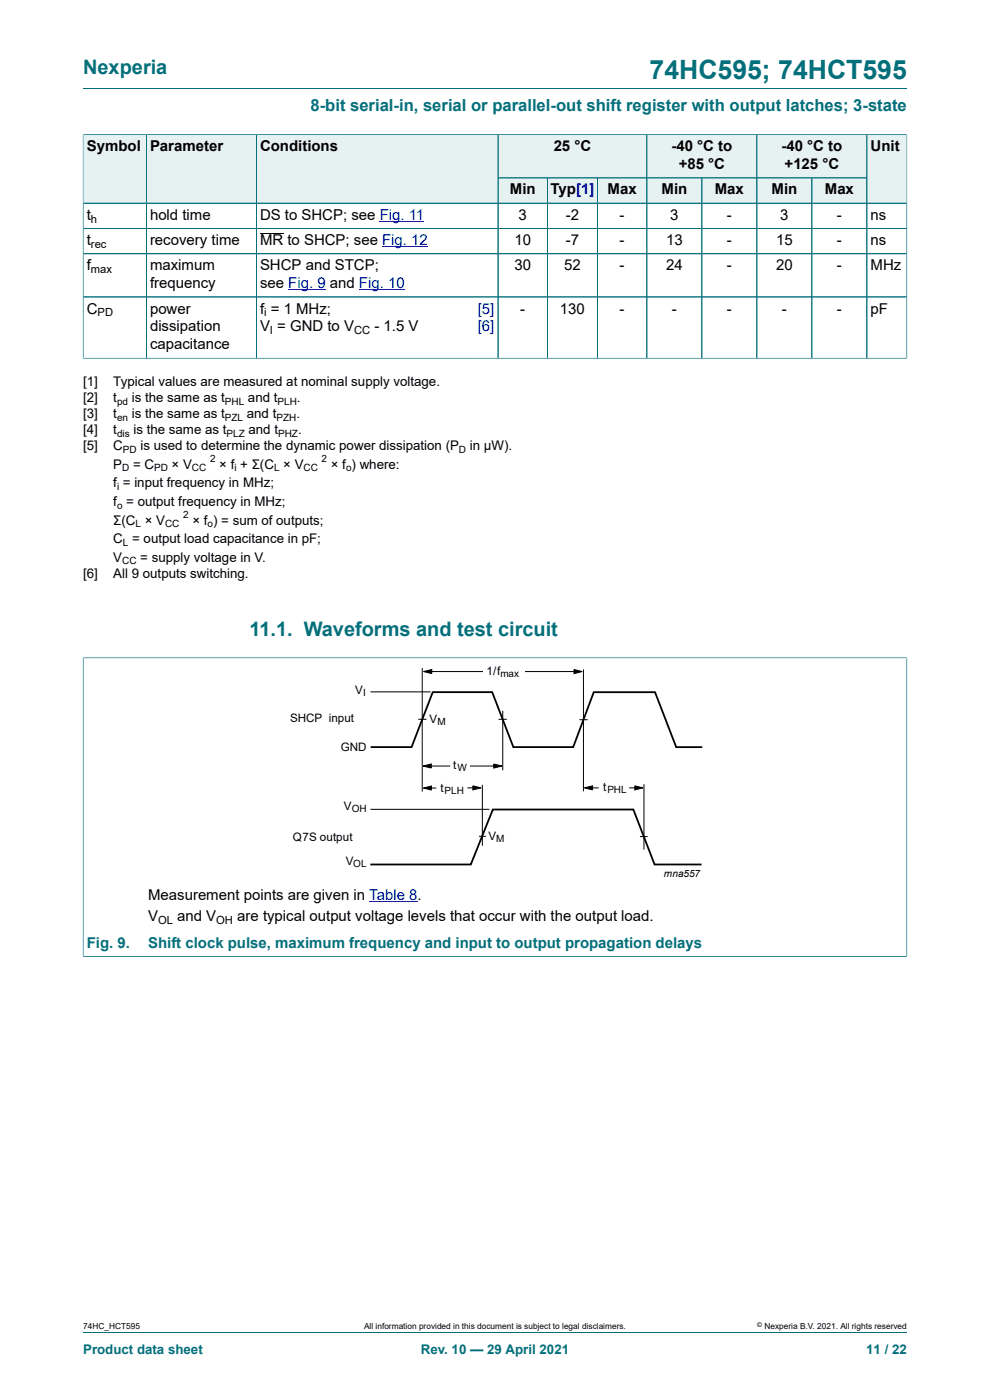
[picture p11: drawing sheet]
<svg xmlns="http://www.w3.org/2000/svg" width="210mm" height="297mm" viewBox="0 0 210 297" stroke-linecap="round" stroke-linejoin="round" font-family="sans-serif">
<defs><g id="words">
<text font-size="5.6" fill="#036f7b" x="137.8" y="16.8">74HC595; 74HCT595</text>
<g font-size="4.2" fill="#036f7b">
<text x="17.6" y="15.6">Nexperia</text>
<text x="52.9" y="134.9">11.1. Waveforms and test circuit</text>
</g>
<text font-size="3.5" fill="#036f7b" x="65.9" y="23.7">8-bit serial-in, serial or parallel-out shift register with output latches; 3-state</text>
<g font-size="3.2">
<text x="18.4" y="32.1">Symbol</text>
<text x="31.8" y="32.1">Parameter</text>
<text x="55.2" y="32.1">Conditions</text>
<text x="117.4" y="32.1">25 °C</text>
<text x="142.4" y="32.1">-40 °C to</text>
<text x="144" y="35.9">+85 °C</text>
<text x="165.8" y="32.1">-40 °C to</text>
<text x="166.4" y="35.9">+125 °C</text>
<text x="184.7" y="32.1">Unit</text>
<text x="108.2" y="41.3">Min</text>
<text x="116.8" y="41.3">Typ[1]</text>
<text x="128.9" y="41.3">Max</text>
<text x="140.3" y="41.3">Min</text>
<text x="151.6" y="41.3">Max</text>
<text x="163.7" y="41.3">Min</text>
<text x="175" y="41.3">Max</text>
<text x="18.4" y="46.6">t</text>
<text x="31.8" y="46.6">hold time</text>
<text x="55.2" y="46.6">DS to SHCP; see Fig. 11</text>
<text x="110" y="46.6">3</text>
<text x="120" y="46.6">-2</text>
<text x="131.4" y="46.6">-</text>
<text x="142.2" y="46.6">3</text>
<text x="154.2" y="46.6">-</text>
<text x="165.5" y="46.6">3</text>
<text x="177.5" y="46.6">-</text>
<text x="184.7" y="46.6">ns</text>
<text x="18.4" y="52">t</text>
<text x="31.8" y="52">recovery time</text>
<text x="55.2" y="52">MR to SHCP; see Fig. 12</text>
<text x="109.1" y="52">10</text>
<text x="120" y="52">-7</text>
<text x="131.4" y="52">-</text>
<text x="141.3" y="52">13</text>
<text x="154.2" y="52">-</text>
<text x="164.6" y="52">15</text>
<text x="177.5" y="52">-</text>
<text x="184.7" y="52">ns</text>
<text x="18.4" y="57.3">f</text>
<text x="31.8" y="57.3">maximum</text>
<text x="55.2" y="57.3">SHCP and STCP;</text>
<text x="109.1" y="57.3">30</text>
<text x="119.7" y="57.3">52</text>
<text x="131.4" y="57.3">-</text>
<text x="141.3" y="57.3">24</text>
<text x="154.2" y="57.3">-</text>
<text x="164.6" y="57.3">20</text>
<text x="177.5" y="57.3">-</text>
<text x="184.7" y="57.3">MHz</text>
<text x="31.8" y="61.1">frequency</text>
<text x="55.2" y="61.1">see Fig. 9 and Fig. 10</text>
<text x="18.4" y="66.5">C</text>
<text x="31.8" y="66.5">power</text>
<text x="31.8" y="70.3">dissipation</text>
<text x="55.2" y="66.5">f = 1 MHz;</text>
<text x="55.2" y="70.3">V = GND to V</text>
<text x="79.4" y="70.3">- 1.5 V</text>
<text x="110.4" y="66.5">-</text>
<text x="118.8" y="66.5">130</text>
<text x="131.4" y="66.5">-</text>
<text x="142.5" y="66.5">-</text>
<text x="154.2" y="66.5">-</text>
<text x="165.9" y="66.5">-</text>
<text x="177.5" y="66.5">-</text>
<text x="184.7" y="66.5">pF</text>
<text x="31.8" y="74.1">capacitance</text>
<text x="31.4" y="191">Measurement points are given in Table 8.</text>
<text x="31.4" y="195.5">V</text>
<text x="37.6" y="195.5">and V</text>
<text x="50.3" y="195.5">are typical output voltage levels that occur with the output load.</text>
</g>
<g font-size="3.2" fill="#00f">
<text x="101.3" y="66.5">[5]</text>
<text x="101.3" y="70.3">[6]</text>
</g>
<g font-size="3.2" fill="#036f7b">
<text x="18.4" y="201">Fig. 9.</text>
<text x="31.4" y="201">Shift clock pulse, maximum frequency and input to output propagation delays</text>
</g>
<g font-size="2.8">
<text x="17.6" y="81.9">[1]</text>
<text x="24" y="81.9">Typical values are measured at nominal supply voltage.</text>
<text x="17.6" y="85.3">[2]</text>
<text x="17.6" y="88.7">[3]</text>
<text x="24" y="85.3">t</text>
<text x="24" y="88.7">t</text>
<text x="28" y="85.3">is the same as t</text>
<text x="28" y="88.7">is the same as t</text>
<text x="52.4" y="88.7">and t</text>
<text x="52.6" y="85.3">and t</text>
<text x="62.9" y="88.7">.</text>
<text x="63" y="85.3">.</text>
<text x="17.6" y="92.1">[4]</text>
<text x="17.6" y="95.5">[5]</text>
<text x="24" y="92.1">t</text>
<text x="24" y="95.5">C</text>
<text x="28.3" y="92.1">is the same as t</text>
<text x="29.8" y="95.5">is used to determine the dynamic power dissipation (P</text>
<text x="52.7" y="92.1">and t</text>
<text x="63.2" y="92.1">.</text>
<text x="99.7" y="95.5">in μW).</text>
<text x="24" y="99.4">P</text>
<text x="28.2" y="99.4">= C</text>
<text x="36.4" y="99.4">× V</text>
<text x="46.5" y="99.4">× f + Σ(C × V</text>
<text x="70.2" y="99.4">× f ) where:</text>
<text x="24" y="103.4">f = input frequency in MHz;</text>
<text x="24" y="107.3">f = output frequency in MHz;</text>
<text x="24" y="111.3">Σ(C × V</text>
<text x="40.8" y="111.3">× f ) = sum of outputs;</text>
<text x="24" y="115.2">C = output load capacitance in pF;</text>
<text x="24" y="119.2">V</text>
<text x="29.8" y="119.2">= supply voltage in V.</text>
<text x="17.6" y="122.6">[6]</text>
<text x="24" y="122.6">All 9 outputs switching.</text>
</g>
<g font-size="2.8" fill="#036f7b">
<text x="17.6" y="287.2">Product data sheet</text>
<text x="89.3" y="287.2">Rev. 10 — 29 April 2021</text>
<text x="183.7" y="287.2">11 / 22</text>
</g>
<g font-size="2.5">
<text x="103.2" y="143.1">1/f</text>
<text x="75.4" y="147.3">V</text>
<text x="61.5" y="153.2">SHCP input</text>
<text x="91.1" y="153.3">V</text>
<text x="72.3" y="159.3">GND</text>
<text x="93.4" y="168">t</text>
<text x="96.1" y="163.1">t</text>
<text x="127.9" y="167.8">t</text>
<text x="73" y="171.8">V</text>
<text x="62.1" y="178.3">Q7S output</text>
<text x="103.6" y="178.1">V</text>
<text x="73.3" y="183.5">V</text>
</g>
<g font-size="2.4">
<text x="19.3" y="47.2">h</text>
<text x="19.3" y="52.6">rec</text>
<text x="19.3" y="58">max</text>
<text x="20.7" y="67.1">PD</text>
<text x="56" y="67.1">i</text>
<text x="57.3" y="70.9">I</text>
<text x="75.1" y="70.9">CC</text>
<text x="33.5" y="196.1">OL</text>
<text x="45.9" y="196.1">OH</text>
</g>
<g font-size="2.1">
<text x="24.8" y="85.9">pd</text>
<text x="24.8" y="89.3">en</text>
<text x="47.7" y="85.9">PHL</text>
<text x="47.7" y="89.3">PZL</text>
<text x="58.6" y="89.3">PZH</text>
<text x="58.9" y="85.9">PLH</text>
<text x="24.8" y="92.6">dis</text>
<text x="48.1" y="92.6">PLZ</text>
<text x="59" y="92.6">PHZ</text>
<text x="25.9" y="100">D</text>
<text x="26.1" y="96">PD</text>
<text x="32.7" y="100">PD</text>
<text x="40.7" y="100">CC</text>
<text x="44.6" y="98">2</text>
<text x="49.7" y="100">i</text>
<text x="58.1" y="100">L</text>
<text x="64.4" y="100">CC</text>
<text x="68.2" y="98">2</text>
<text x="73.4" y="100">o</text>
<text x="97.4" y="96">D</text>
<text x="24.8" y="103.9">i</text>
<text x="24.8" y="107.9">o</text>
<text x="28.8" y="111.8">L</text>
<text x="35" y="111.8">CC</text>
<text x="38.9" y="109.8">2</text>
<text x="44" y="111.8">o</text>
<text x="25.9" y="119.7">CC</text>
<text x="26.1" y="115.8">L</text>
<text x="106.2" y="143.6">max</text>
<text x="77" y="147.7">I</text>
<text x="92.8" y="153.8">M</text>
<text x="97" y="163.7">W</text>
<text x="74.6" y="172.4">OH</text>
<text x="94.3" y="168.4">PLH</text>
<text x="128.8" y="168.3">PHL</text>
<text x="105.3" y="178.6">M</text>
<text x="74.9" y="184">OL</text>
<text x="140.8" y="186">mna557</text>
</g>
<g font-size="1.8">
<text x="17.6" y="282">74HC_HCT595</text>
<text x="77.2" y="282">All information provided in this document is subject to legal disclaimers.</text>
<text x="162.2" y="282">Nexperia B.V. 2021. All rights reserved</text>
</g>
<text font-size="1.4" x="160.6" y="281.6">©</text>
</g></defs>
<path d="M17.6 18.8h174.8M105.6 28.6h31.6v9.1h-31.6z" fill="none" stroke="#036f7b" stroke-width=".21"/>
<path d="M105.7 28.6h31.5v9.1h-31.5z" fill="#e6f1f2"/>
<path d="M137.2 28.6h23.4v9.1h-23.4z" fill="none" stroke="#036f7b" stroke-width=".21"/>
<path d="M137.3 28.6h23.2v9.1h-23.2z" fill="#e6f1f2"/>
<path d="M160.6 28.6h23.3v9.1h-23.3z" fill="none" stroke="#036f7b" stroke-width=".21"/>
<path d="M160.6 28.6h23.2v9.1h-23.2z" fill="#e6f1f2"/>
<path d="M17.6 28.5v14.6h13.4v-14.5h-13.4" fill="none" stroke="#036f7b" stroke-width=".21"/>
<path d="M17.7 28.6h13.3v14.4h-13.3z" fill="#e6f1f2"/>
<path d="M31 28.6h23.4v14.5h-23.4z" fill="none" stroke="#036f7b" stroke-width=".21"/>
<path d="M31.1 28.6h23.2v14.4h-23.2z" fill="#e6f1f2"/>
<path d="M101.1 28.6h-46.7v14.5h46.7" fill="none" stroke="#036f7b" stroke-width=".21"/>
<path d="M54.5 28.6h46.6v14.4h-46.6z" fill="#e6f1f2"/>
<path d="M101.1 28.6h4.5v14.5h-4.5" fill="none" stroke="#036f7b" stroke-width=".21"/>
<g fill="#e6f1f2">
<path d="M101.1 28.6h4.5v14.4h-4.5z"/>
<path d="M105.7 37.8h10.4v5.2h-10.4z"/>
</g>
<path d="M105.6 37.7h10.5v5.4h-10.5z" fill="none" stroke="#036f7b" stroke-width=".21"/>
<path d="M116.2 37.8h10.5v5.2h-10.5z" fill="#e6f1f2"/>
<path d="M116.1 37.7h10.6v5.4h-10.6z" fill="none" stroke="#036f7b" stroke-width=".21"/>
<path d="M126.8 37.8h10.4v5.2h-10.4z" fill="#e6f1f2"/>
<path d="M126.7 37.7h10.5v5.4h-10.5z" fill="none" stroke="#036f7b" stroke-width=".21"/>
<path d="M137.3 37.8h11.5v5.2h-11.5z" fill="#e6f1f2"/>
<path d="M137.2 37.7h11.7v5.4h-11.7z" fill="none" stroke="#036f7b" stroke-width=".21"/>
<path d="M149 37.8h11.5v5.2h-11.5z" fill="#e6f1f2"/>
<path d="M148.9 37.7h11.7v5.4h-11.7z" fill="none" stroke="#036f7b" stroke-width=".21"/>
<path d="M160.6 37.8h11.6v5.2h-11.6z" fill="#e6f1f2"/>
<path d="M160.6 37.7h11.6v5.4h-11.6z" fill="none" stroke="#036f7b" stroke-width=".21"/>
<path d="M172.3 37.8h11.5v5.2h-11.5z" fill="#e6f1f2"/>
<path d="M192.4 28.5v14.6h-20.2v-5.4h11.7M192.4 28.6h-8.5v14.5" fill="none" stroke="#036f7b" stroke-width=".21"/>
<path d="M184 28.6h8.3v14.4h-8.3z" fill="#e6f1f2"/>
<g fill="none" stroke="#036f7b" stroke-width=".21">
<path d="M17.6 28.6v47.5M17.7 28.6h174.6M31 28.6v47.4M54.4 28.6v47.4M105.6 28.6v47.4M105.7 37.7h78.1M116.1 37.8v38.2M126.7 37.8v38.2M137.2 28.6v47.4M148.9 37.8v38.2M160.6 28.6v47.4M172.2 37.8v38.2"/>
<path d="M183.9 28.6v47.4M192.4 28.6v47.5M17.6 43.1h174.8M17.6 48.5h174.8M17.6 53.8h174.8M17.6 76h174.8M17.6 63h174.8M17.6 139.6h174.8M17.6 139.5v63.5M192.4 139.5v63.5M17.6 202.9h174.8M17.6 282.6h174.8"/>
</g>
<path d="M80.5 46.9h9.5M81.1 52.3h9.7M61.2 61.5h7.9M76.1 61.5h9.7M78.3 191.3h10.3" fill="none" stroke="#00f" stroke-width=".21"/>
<g fill="none" stroke="#000" stroke-width=".21">
<path d="M55.2 49.5h4.9M78.6 146.8h12.7M88.7 152.6h1.8M89.6 141.7v26.2M89.9 142.5l1.7-.5v.9zM90.6 142.5h11.9M105.7 152.6h1.8M106.6 150.8v12.6M111.4 142.5h11.4M121.8 142l1.7 .5-1.7 .4zM122.9 152.7h1.8M123.8 142v25.9"/>
<path d="M78.6 171.7h25.2M89.8 162.5l1.7-.4v.8zM89.8 167.2l1.7-.5v.9zM90.5 162.5h5M90.7 167.2h1.9M99.2 167.1h1.7M99.7 162.5h6.2M100.3 166.7l1.7 .4-1.7 .5zM101.6 177.4h1.5M102.3 166.5v12.9M104.7 162.1l1.8 .4-1.8 .4zM124 167.1l1.7-.4v.9z"/>
<path d="M124.8 167.1h2.2M133.5 167.1h1.8M134.7 166.7l1.7 .4-1.7 .5zM135.7 177.5h1.7M136.6 166.4v13.8"/>
</g>
<path d="M78.6 158.5h8.7l4.5-11.7h12.6l4.5 11.7h12.7l4.3-11.7h13l4.5 11.7h5.6M78.6 183.4h21.3l4.6-11.7h29.9l4.4 11.7h10" fill="none" stroke="#000" stroke-width=".38"/>
<path d="M89.9 142.5l1.7-.5v.9zM121.8 142l1.7 .5-1.7 .4zM89.8 162.5l1.7-.4v.8zM89.8 167.2l1.7-.5v.9zM100.3 166.7l1.7 .4-1.7 .5zM104.7 162.1l1.8 .4-1.8 .4zM124 167.1l1.7-.4v.9zM134.7 166.7l1.7 .4-1.7 .5z" fill="#000"/>
<use href="#words"/>
</svg>
